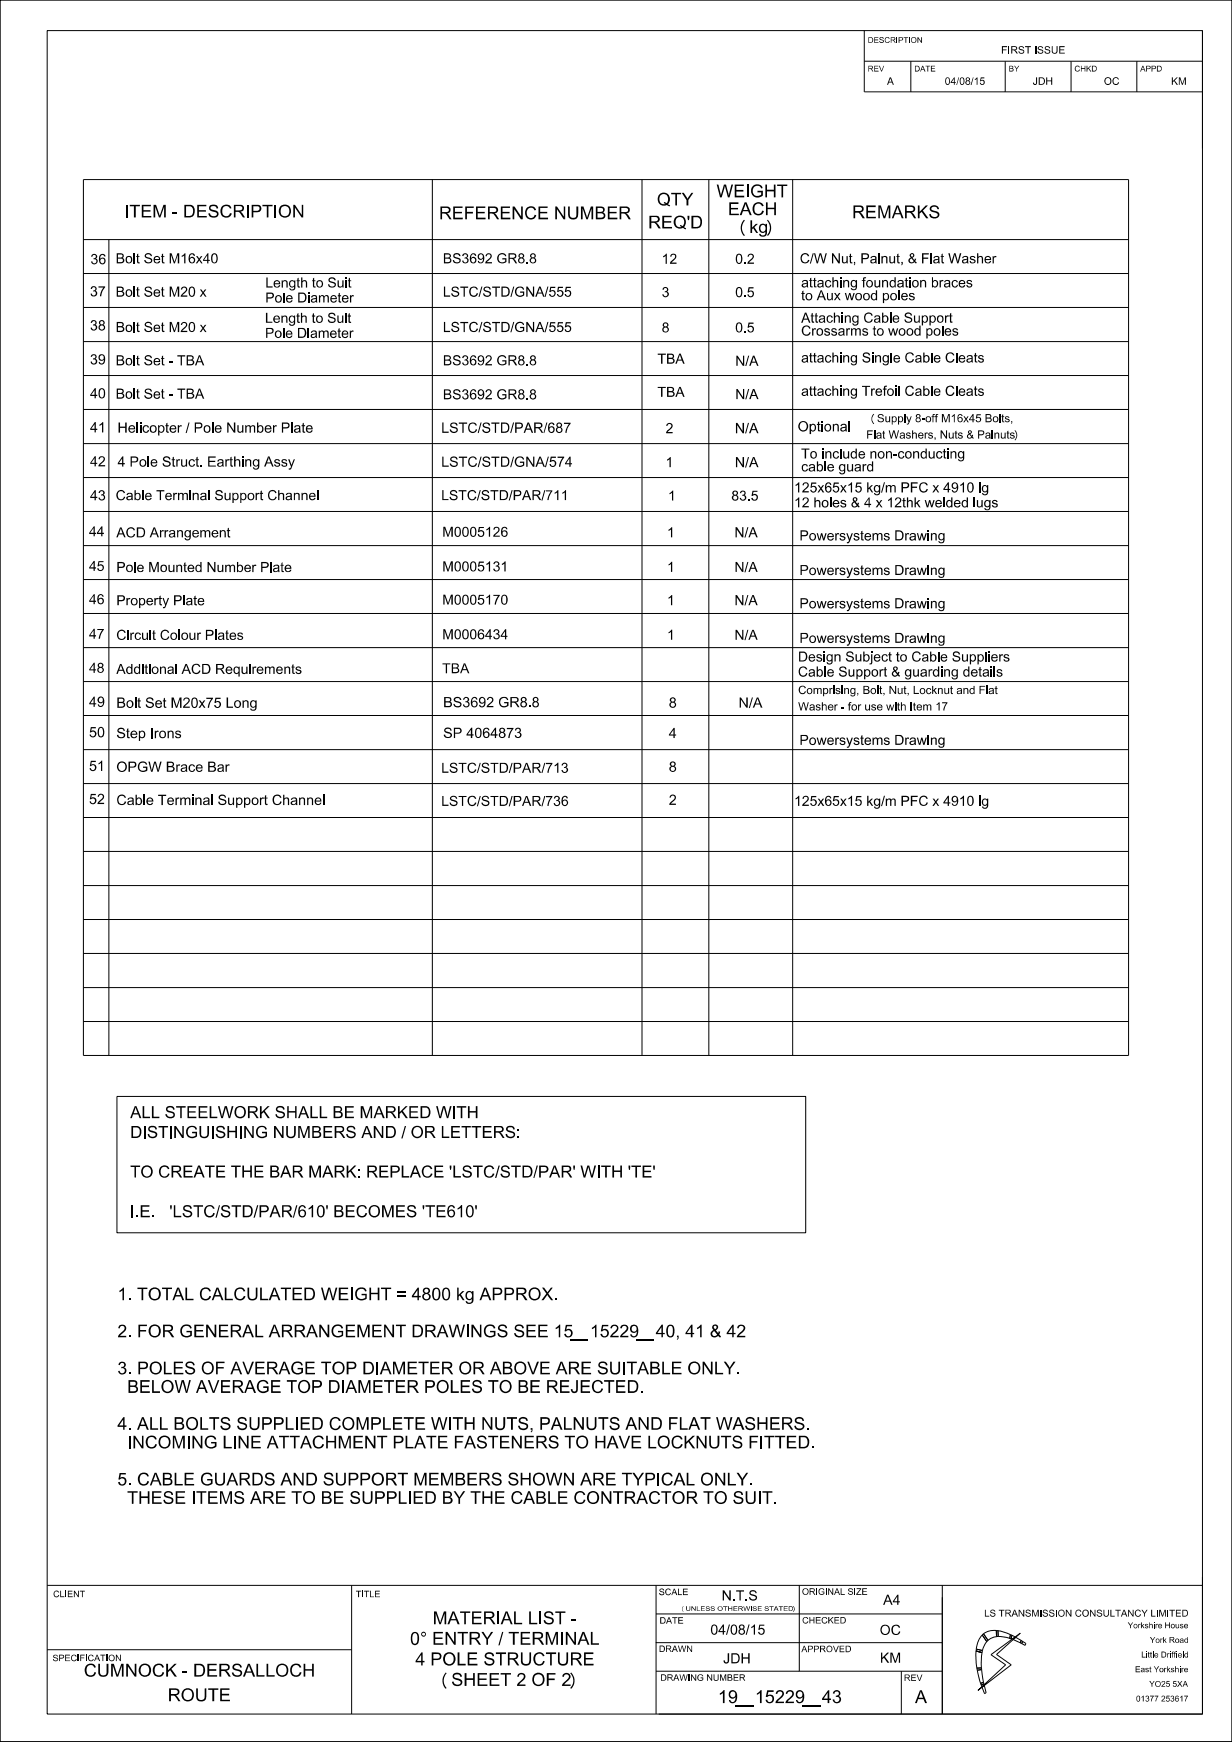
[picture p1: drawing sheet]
<svg xmlns="http://www.w3.org/2000/svg" width="210mm" height="297mm" viewBox="0 0 210 297" stroke-linecap="round" stroke-linejoin="round" font-family="sans-serif">
<defs><g id="words">
<g font-size="2.2">
<text x="112" y="35">QTY</text>
<text x="122.1" y="33.6">WEIGHT</text>
<text x="21.2" y="37.1">ITEM - DESCRIPTION</text>
<text x="74.8" y="37.4">REFERENCE NUMBER</text>
<text x="110.5" y="39">REQ'D</text>
<text x="124.1" y="36.7">EACH</text>
<text x="124.9" y="39.7">(kg)</text>
<text x="145.3" y="37.2">REMARKS</text>
<text x="20" y="221.7">1. TOTAL CALCULATED WEIGHT = 4800 kg APPROX.</text>
<text x="20" y="228">2. FOR GENERAL ARRANGEMENT DRAWINGS SEE 15_15229_40, 41 &amp; 42</text>
<text x="20" y="234.3">3. POLES OF AVERAGE TOP DIAMETER OR ABOVE ARE SUITABLE ONLY.</text>
<text x="21.6" y="237.5">BELOW AVERAGE TOP DIAMETER POLES TO BE REJECTED.</text>
<text x="20" y="243.8">4. ALL BOLTS SUPPLIED COMPLETE WITH NUTS, PALNUTS AND FLAT WASHERS.</text>
<text x="21.6" y="246.9">INCOMING LINE ATTACHMENT PLATE FASTENERS TO HAVE LOCKNUTS FITTED.</text>
<text x="20" y="253.3">5. CABLE GUARDS AND SUPPORT MEMBERS SHOWN ARE TYPICAL ONLY.</text>
<text x="21.6" y="256.4">THESE ITEMS ARE TO BE SUPPLIED BY THE CABLE CONTRACTOR TO SUIT.</text>
<text x="69.9" y="280.4">0° ENTRY / TERMINAL</text>
<text x="73.7" y="276.9">MATERIAL LIST -</text>
<text x="14.3" y="285.9">CUMNOCK - DERSALLOCH</text>
<text x="70.8" y="283.9">4 POLE STRUCTURE</text>
<text x="74" y="287.4">(SHEET 2 OF 2)</text>
<text x="28.6" y="290.1">ROUTE</text>
<text x="122.4" y="290.4">19_15229_43</text>
<text x="156" y="290.4">A</text>
</g>
<g font-size="2">
<text x="22.2" y="190.6">ALL STEELWORK SHALL BE MARKED WITH</text>
<text x="22.2" y="194">DISTINGUISHING NUMBERS AND / OR LETTERS:</text>
<text x="22.2" y="200.8">TO CREATE THE BAR MARK: REPLACE 'LSTC/STD/PAR' WITH 'TE'</text>
<text x="22.2" y="207.5">I.E.</text>
<text x="29" y="207.5">'LSTC/STD/PAR/610' BECOMES 'TE610'</text>
</g>
<g font-size="1.7">
<text x="15.4" y="45">36</text>
<text x="19.7" y="44.9">Bolt Set M16x40</text>
<text x="75.5" y="44.9">BS3692 GR8.8</text>
<text x="112.8" y="45">12</text>
<text x="125.3" y="45">0.2</text>
<text x="136.3" y="44.9">C/W Nut, Palnut, &amp; Flat Washer</text>
<text x="15.3" y="50.5">37</text>
<text x="19.7" y="50.6">Bolt Set M20 x</text>
<text x="45.2" y="51.6">Pole Diameter</text>
<text x="45.2" y="49">Length to Suit</text>
<text x="75.5" y="50.6">LSTC/STD/GNA/555</text>
<text x="112.8" y="50.6">3</text>
<text x="125.3" y="50.6">0.5</text>
<text x="136.6" y="51.2">to Aux wood poles</text>
<text x="136.6" y="49">attaching foundation braces</text>
<text x="15.3" y="56.3">38</text>
<text x="19.7" y="56.6">Bolt Set M20 x</text>
<text x="45.2" y="57.6">Pole Diameter</text>
<text x="45.2" y="55">Length to Suit</text>
<text x="75.5" y="56.6">LSTC/STD/GNA/555</text>
<text x="112.8" y="56.7">8</text>
<text x="125.3" y="56.7">0.5</text>
<text x="136.6" y="57.2">Crossarms to wood poles</text>
<text x="136.6" y="55">Attaching Cable Support</text>
<text x="15.3" y="62.1">39</text>
<text x="19.7" y="62.3">Bolt Set - TBA</text>
<text x="75.5" y="62.3">BS3692 GR8.8</text>
<text x="112.1" y="62">TBA</text>
<text x="125.3" y="62.4">N/A</text>
<text x="136.6" y="61.8">attaching Single Cable Cleats</text>
<text x="15.3" y="67.9">40</text>
<text x="19.7" y="68">Bolt Set - TBA</text>
<text x="75.5" y="68.1">BS3692 GR8.8</text>
<text x="112.1" y="67.7">TBA</text>
<text x="125.3" y="68">N/A</text>
<text x="136.6" y="67.5">attaching Trefoil Cable Cleats</text>
<text x="15.3" y="73.7">41</text>
<text x="20" y="73.8">Helicopter / Pole Number Plate</text>
<text x="75.2" y="73.8">LSTC/STD/PAR/687</text>
<text x="113.4" y="73.9">2</text>
<text x="125.3" y="73.9">N/A</text>
<text x="136" y="73.5">Optional</text>
<text x="15.3" y="79.5">42</text>
<text x="20" y="79.6">4 Pole Struct. Earthing Assy</text>
<text x="75.2" y="79.6">LSTC/STD/GNA/574</text>
<text x="113.4" y="79.7">1</text>
<text x="125.3" y="79.7">N/A</text>
<text x="135.3" y="83.9">125x65x15 kg/m PFC x 4910 lg</text>
<text x="136.6" y="80.4">cable guard</text>
<text x="136.6" y="78.2">To include non-conducting</text>
<text x="15.3" y="85.3">43</text>
<text x="19.7" y="85.3">Cable Terminal Support Channel</text>
<text x="75.2" y="85.3">LSTC/STD/PAR/711</text>
<text x="113.8" y="85.3">1</text>
<text x="124.7" y="85.3">83.5</text>
<text x="135.3" y="86.5">12 holes &amp; 4 x 12thk welded lugs</text>
<text x="15.2" y="91.4">44</text>
<text x="19.8" y="91.6">ACD Arrangement</text>
<text x="75.4" y="91.5">M0005126</text>
<text x="113.7" y="91.6">1</text>
<text x="125.2" y="91.6">N/A</text>
<text x="136.3" y="92.1">Powersystems Drawing</text>
<text x="15.2" y="97.3">45</text>
<text x="19.8" y="97.5">Pole Mounted Number Plate</text>
<text x="75.4" y="97.4">M0005131</text>
<text x="113.7" y="97.5">1</text>
<text x="125.2" y="97.5">N/A</text>
<text x="136.3" y="98">Powersystems Drawing</text>
<text x="15.2" y="103">46</text>
<text x="19.8" y="103.2">Property Plate</text>
<text x="75.4" y="103.1">M0005170</text>
<text x="113.7" y="103.2">1</text>
<text x="125.2" y="103.2">N/A</text>
<text x="136.3" y="103.7">Powersystems Drawing</text>
<text x="15.2" y="108.9">47</text>
<text x="19.8" y="109.1">Circuit Colour Plates</text>
<text x="75.4" y="109">M0006434</text>
<text x="113.7" y="109.1">1</text>
<text x="125.2" y="109.1">N/A</text>
<text x="136" y="112.8">Design Subject to Cable Suppliers</text>
<text x="136.3" y="109.6">Powersystems Drawing</text>
<text x="15.2" y="114.7">48</text>
<text x="19.8" y="114.9">Additional ACD Requirements</text>
<text x="75.4" y="114.8">TBA</text>
<text x="136" y="115.3">Cable Support &amp; guarding details</text>
<text x="15.2" y="120.5">49</text>
<text x="15.2" y="125.7">50</text>
<text x="19.8" y="120.7">Bolt Set M20x75 Long</text>
<text x="19.8" y="125.9">Step Irons</text>
<text x="75.5" y="120.6">BS3692 GR8.8</text>
<text x="75.5" y="125.8">SP 4064873</text>
<text x="114" y="120.7">8</text>
<text x="114" y="125.8">4</text>
<text x="125.9" y="120.7">N/A</text>
<text x="15.2" y="131.4">51</text>
<text x="19.8" y="131.6">OPGW Brace Bar</text>
<text x="75.2" y="131.8">LSTC/STD/PAR/713</text>
<text x="114" y="131.6">8</text>
<text x="136.3" y="127">Powersystems Drawing</text>
<text x="15.2" y="137.1">52</text>
<text x="19.8" y="137.2">Cable Terminal Support Channel</text>
<text x="75.2" y="137.4">LSTC/STD/PAR/736</text>
<text x="114" y="137.2">2</text>
<text x="135.3" y="137.4">125x65x15 kg/m PFC x 4910 lg</text>
<text x="123" y="272.9">N.T.S</text>
<text x="150.5" y="273.6">A4</text>
<text x="121.1" y="278.7">04/08/15</text>
<text x="149.9" y="278.7">OC</text>
<text x="123.3" y="283.6">JDH</text>
<text x="150" y="283.5">KM</text>
</g>
<g font-size="1.4">
<text x="147.7" y="72">(Supply 8-off M16x45 Bolts,</text>
<text x="147.7" y="74.8">Flat Washers, Nuts &amp; Palnuts)</text>
<text x="136" y="118.3">Comprising, Bolt, Nut, Locknut and Flat</text>
<text x="136" y="121.1">Washer - for use with Item 17</text>
</g>
<g font-size="1.3">
<text x="170.7" y="9.1">FIRST ISSUE</text>
<text x="151.2" y="14.5">A</text>
<text x="161" y="14.5">04/08/15</text>
<text x="176" y="14.5">JDH</text>
<text x="199.6" y="14.5">KM</text>
</g>
<text font-size="1.2" x="167.8" y="275.6">LS TRANSMISSION CONSULTANCY LIMITED</text>
<g font-size="1.1">
<text x="9" y="272.3">CLIENT</text>
<text x="60.7" y="272.3">TITLE</text>
<text x="112.3" y="272">SCALE</text>
<text x="136.7" y="271.9">ORIGINAL SIZE</text>
<text x="112.3" y="281.7">DRAWN</text>
<text x="112.4" y="276.8">DATE</text>
<text x="136.6" y="281.7">APPROVED</text>
<text x="136.7" y="276.8">CHECKED</text>
<text x="9" y="283.2">SPECIFICATION</text>
<text x="112.5" y="286.6">DRAWING NUMBER</text>
<text x="154.1" y="286.6">REV</text>
</g>
<g font-size="1">
<text x="147.9" y="7.3">DESCRIPTION</text>
<text x="147.9" y="12.2">REV</text>
<text x="155.8" y="12.2">DATE</text>
<text x="171.9" y="12.2">BY</text>
<text x="183.1" y="12.2">CHKD</text>
<text x="194.4" y="12.2">APPD</text>
<text x="192.2" y="277.6">Yorkshire House</text>
<text x="196" y="280.1">York Road</text>
<text x="193.5" y="285.1">East Yorkshire</text>
<text x="194.5" y="282.6">Little Driffield</text>
<text x="195.9" y="287.6">YO25 5XA</text>
<text x="193.6" y="290.1">01377 253617</text>
</g>
<text font-size=".8" x="115.7" y="274.6">(UNLESS OTHERWISE STATED)</text>
</g></defs>
<g fill="none" stroke="#000" stroke-width=".17">
<path d="M0 0h210v296.9h-210zM8 5.2h197v287h-197zM147.3 10.4h57.7M147.3 5.2v10.5h57.7M155.3 10.4v5.3M171.3 10.4v5.3M182.6 10.4v5.3M193.8 10.4v5.3M205 5.2v20.1M14.2 30.6h178.2v149.3h-178.2zM73.7 30.6v149.3M109.4 30.6v149.3"/>
<path d="M120.8 30.6v149.3M135.1 30.6v149.3M14.2 40.8h178.2M14.2 46.6h178.2M14.2 52.4h178.2M14.2 58.2h178.2M18.6 40.8v139.1M14.2 64h178.2M14.2 69.8h178.2M14.2 75.6h178.2M14.2 81.4h178.2M14.2 87.2h178.2"/>
<path d="M14.2 93h178.2M14.2 98.8h178.2M14.2 104.6h178.2M14.2 110.4h178.2M14.2 116.2h178.2M14.2 122h178.2M14.2 127.8h178.2M14.2 133.6h178.2M14.2 139.4h178.2M14.2 145.2h178.2M14.2 151h178.2M14.2 156.8h178.2"/>
<path d="M14.2 162.6h178.2M14.2 168.4h178.2M14.2 174.2h178.2M19.9 186.9h117.4v23.3h-117.4zM8 270.3h197M59.9 270.3v21.9M111.8 275.2h48.8M111.8 270.3v21.9M136.2 270.3v14.6M160.6 270.3v21.9M167.4 278.8l.8 1.1M167.4 278.8a3.9 3.9 0 0 0-1 2.4"/>
<path d="M167.4 278.7h.1M167.6 278.5l-.2 .3M167.6 278.5l.8 1.2M167.7 278.5v.1M168.2 279.9h.1M168.2 279.9l-.4 .7-.3 .8M168.4 279.7h.1M168.4 279.7l-.2 .2M169.8 278h.1M169.8 278a3.2 3.2 0 0 0-2.2 .5M169.8 278h.3M169.8 278l.1 1"/>
<path d="M169.9 279a2.39 2.39 0 0 0-1.5 .7M169.9 279h.1M170.1 278h.1M170.1 278v1M170.1 278l2.1 .7M170.1 279h.1M170.1 279h-.2M170.1 279l2 .3M172.1 279.3h.1M172.1 279.3l.3 .1M172.2 278.7l-.1 .6M172.2 278.7h.1"/>
<path d="M172.3 278.7l.2 .1M172.4 279.4h.1M172.5 278.8h.1M172.5 278.8l.5 .3-.5 .4-.1-.1M172.5 278.8l-.1 .6M174.1 279.7l-1-.6-.4 .4 1.3 .6M174.1 279.7l.2 .2M174.1 279.7l-.1 .4M174.1 279.7h.1M174.3 279.9l.6 .3M174.3 279.9l-.2 .3M174.3 279.8h.1"/>
<path d="M205 268.9v23.3h-92.7M8 281.3h51.9M111.8 280.1h48.8M111.8 284.9h48.8M153.6 284.9v7.3M166.4 281.5l1 .3M166.4 281.5l-.1 1.4 .2 1.5M166.4 281.5h.1M166.4 281.2v.3M166.4 281.2l1.1 .2M166.4 281.2h.1M166.5 284.4l.1 .4"/>
<path d="M166.5 284.4h.1M166.6 284.8l.5 2.2M166.6 284.8h.1M167.1 287l.2 .3M167.2 287h.1M167.3 284.4h-.8M167.3 284.4v.3M167.3 284.4h.1M167.3 284.7h.1M167.3 284.7l.3 2.1M167.3 284.7l-.7 .1M167.4 281.7h.1"/>
<path d="M167.4 287.7l.4-.3 .3 1.2-.3 .2zM167.4 281.8l-.1 2.6M167.5 281.4l-.1 .4M167.5 281.4h.1M167.6 286.8l.1 .3M167.6 286.8l-.5 .2M167.6 286.8h.1M167.7 287.1h.1M167.7 287.1v.2l-.3 .3-.1-.3M167.7 287.1l-.4 .2M168.1 288.6h.1M168.9 282.1l5-3.7-4 3.7 2.5 1.7-5.7 4.4 4.7-4.4z"/>
<path d="M174 280.1l.1 .1M174.1 280.2l.6 .3M174.7 280.5h.1M174.9 280.2l-.2 .3M174.9 280.2h.1"/>
</g>
<g fill="#000">
<path d="M183.3 11.3l.5-.1 .2 .3a.39 .39 0 0 0-.5-.1 .39 .39 0 0 0-.1 .6l.3 .1 .2-.3 .2 .1a.49 .49 0 0 1-.8 .2 .49 .49 0 0 1 0-.8z" fill-rule="evenodd"/>
<path d="M188.2 13.8a.65 .65 0 0 0 1.3 0 .65 .65 0 0 0-1.3 0zM188.5 13.4a.47 .47 0 0 1 .8 .4 .47 .47 0 0 1-.8 .4l-.1-.4z" fill-rule="evenodd"/>
<path d="M189.8 13.3l.3-.1h.3l.2 .2 .1 .1-.1 .1a.41 .41 0 0 0-.5-.3 .41 .41 0 0 0-.3 .5 .4 .4 0 0 0 .3 .5 .4 .4 0 0 0 .5-.3l.1 .1a.63 .63 0 0 1-.9 .2 .63 .63 0 0 1 0-1z" fill-rule="evenodd"/>
<path d="M126.8 37.5l.2 .1a1.83 1.83 0 0 0 0 2.5l-.2 .1a2 2 0 0 1 0-2.7z" fill-rule="evenodd"/>
<path d="M130.7 37.6l.2-.1a1.96 1.96 0 0 1 0 2.7l-.2-.1a1.79 1.79 0 0 0 0-2.5z" fill-rule="evenodd"/>
<path d="M77.4 43.3a.68 .68 0 0 1 1.1 .4h-.2a.38 .38 0 0 0-.4-.4 .38 .38 0 0 0-.4 .5 1.01 1.01 0 0 1 1 .6 .69 .69 0 0 1-.7 .5 .69 .69 0 0 1-.6-.6h.2a.42 .42 0 0 0 .5 .5 .42 .42 0 0 0 .3-.6 1.09 1.09 0 0 1-.9-.6z" fill-rule="evenodd"/>
<path d="M85 43.4a.76 .76 0 0 1 1.3 .3h-.2a.64 .64 0 0 0-.9-.2 .64 .64 0 0 0-.1 .9l.2 .3h.5l.3-.1v-.4h-.5v-.2h.7v.7a.92 .92 0 0 1-1.3 0 .92 .92 0 0 1 0-1.3z" fill-rule="evenodd"/>
<path d="M77.4 60.7a.68 .68 0 0 1 1.1 .4h-.2a.38 .38 0 0 0-.4-.4 .38 .38 0 0 0-.4 .5 1.01 1.01 0 0 1 1 .6 .69 .69 0 0 1-.7 .5 .69 .69 0 0 1-.6-.6h.2a.42 .42 0 0 0 .5 .5 .42 .42 0 0 0 .3-.6 1.09 1.09 0 0 1-.9-.6z" fill-rule="evenodd"/>
<path d="M85 60.8a.76 .76 0 0 1 1.3 .3h-.2a.64 .64 0 0 0-.9-.2 .64 .64 0 0 0-.1 .9l.2 .3h.5l.3-.2v-.3h-.5v-.2h.7v.7a.92 .92 0 0 1-1.3 0 .92 .92 0 0 1 0-1.3z" fill-rule="evenodd"/>
<path d="M148.9 70.6h.1a1.07 1.07 0 0 0 0 1.6l-.1 .1a1.28 1.28 0 0 1 0-1.7z" fill-rule="evenodd"/>
<path d="M9.3 271.4a.47 .47 0 0 1 .8 .1h-.2a.39 .39 0 0 0-.5-.1 .39 .39 0 0 0-.1 .6l.3 .2 .2-.1 .1-.2 .2 .1a.53 .53 0 0 1-.8 .2 .53 .53 0 0 1 0-.8z" fill-rule="evenodd"/>
<path d="M112.5 270.9h.5l.2 .1v.2h-.1a.26 .26 0 0 0-.3-.2 .26 .26 0 0 0-.2 .2 .51 .51 0 0 1 .6 .6l-.4 .2a.38 .38 0 0 1-.4-.4h.1a.27 .27 0 0 0 .3 .3 .27 .27 0 0 0 .2-.4 .43 .43 0 0 1-.4-.1 .43 .43 0 0 1-.1-.5z" fill-rule="evenodd"/>
<path d="M113.5 271l.6-.1 .2 .2-.1 .1a.34 .34 0 0 0-.4-.2 .34 .34 0 0 0-.2 .4l.2 .4h.2l.2-.2h.2a.54 .54 0 0 1-.9 .3 .54 .54 0 0 1 0-.9z" fill-rule="evenodd"/>
<path d="M116.5 273.8a.78 .78 0 0 0 0 1 .62 .62 0 0 1 0-1z" fill-rule="evenodd"/>
<path d="M135.1 273.9l.1-.1a.54 .54 0 0 1-.1 1l.3-.5z" fill-rule="evenodd"/>
<path d="M172 279.3h.2v.1h-.2z" fill-rule="evenodd"/>
<path d="M76 285.1l.1 .2a1.83 1.83 0 0 0 0 2.5l-.1 .1a2 2 0 0 1 0-2.8z" fill-rule="evenodd"/>
<path d="M97.2 285.3l.2-.2a2 2 0 0 1 0 2.8l-.2-.1a1.75 1.75 0 0 0 0-2.5z" fill-rule="evenodd"/>
<path d="M111.8 280h.1v.1h-.1z" fill-rule="evenodd"/>
<path d="M173.9 280.1l.1 .1z" fill-rule="evenodd"/>
</g>
<use href="#words"/>
</svg>
